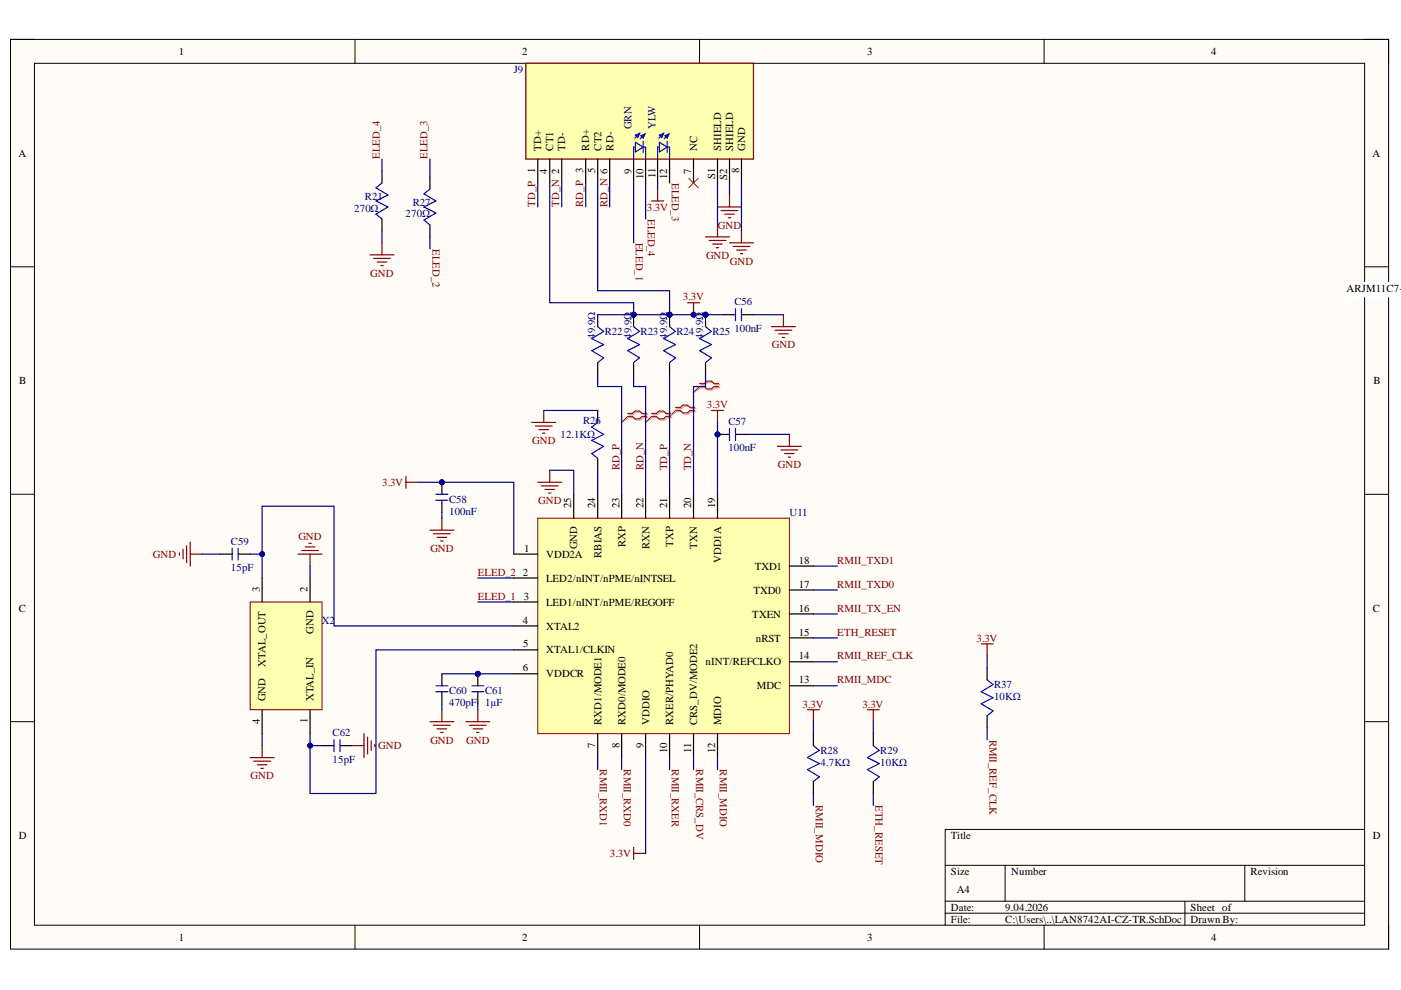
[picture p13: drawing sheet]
<svg xmlns="http://www.w3.org/2000/svg" width="297mm" height="210mm" viewBox="0 0 297 210" stroke-linecap="round" stroke-linejoin="round" font-family="sans-serif">
<defs><g id="words">
<g font-size="2.3">
<text x="37.9" y="11.7">1</text>
<text x="110.7" y="11.7">2</text>
<text x="183.9" y="11.7">3</text>
<text x="256.8" y="11.7">4</text>
<text x="3.9" y="33.3">A</text>
<text x="114.8" y="31.9" transform="rotate(-90 114.8 31.9)">TD+</text>
<text x="117.3" y="31.9" transform="rotate(-90 117.3 31.9)">CT1</text>
<text x="119.8" y="31.9" transform="rotate(-90 119.8 31.9)">TD-</text>
<text x="124.9" y="31.9" transform="rotate(-90 124.9 31.9)">RD+</text>
<text x="127.5" y="31.9" transform="rotate(-90 127.5 31.9)">CT2</text>
<text x="130.1" y="31.9" transform="rotate(-90 130.1 31.9)">RD-</text>
<text x="147.8" y="31.9" transform="rotate(-90 147.8 31.9)">NC</text>
<text x="152.9" y="31.9" transform="rotate(-90 152.9 31.9)">SHIELD</text>
<text x="155.4" y="31.9" transform="rotate(-90 155.4 31.9)">SHIELD</text>
<text x="158" y="31.9" transform="rotate(-90 158 31.9)">GND</text>
<text x="291" y="33.3">A</text>
<text x="113.5" y="36.6" transform="rotate(-90 113.5 36.6)">1</text>
<text x="116" y="36.8" transform="rotate(-90 116 36.8)">4</text>
<text x="126.2" y="36.8" transform="rotate(-90 126.2 36.8)">5</text>
<text x="133.9" y="36.8" transform="rotate(-90 133.9 36.8)">9</text>
<text x="136.4" y="37.9" transform="rotate(-90 136.4 37.9)">10</text>
<text x="138.9" y="37.8" transform="rotate(-90 138.9 37.8)">11</text>
<text x="141.5" y="37.9" transform="rotate(-90 141.5 37.9)">12</text>
<text x="146.6" y="36.8" transform="rotate(-90 146.6 36.8)">7</text>
<text x="151.6" y="37.9" transform="rotate(-90 151.6 37.9)">S1</text>
<text x="154.2" y="38.1" transform="rotate(-90 154.2 38.1)">S2</text>
<text x="156.7" y="36.8" transform="rotate(-90 156.7 36.8)">8</text>
<text x="285.5" y="61.9">ARJ</text>
<text x="289.7" y="61.9">M11C7-0</text>
<text x="4.1" y="81.4">B</text>
<text x="291.2" y="81.4">B</text>
<text x="121.1" y="107.8" transform="rotate(-90 121.1 107.8)">25</text>
<text x="126.2" y="107.8" transform="rotate(-90 126.2 107.8)">24</text>
<text x="131.3" y="107.8" transform="rotate(-90 131.3 107.8)">23</text>
<text x="136.4" y="107.8" transform="rotate(-90 136.4 107.8)">22</text>
<text x="141.5" y="107.8" transform="rotate(-90 141.5 107.8)">21</text>
<text x="146.6" y="107.8" transform="rotate(-90 146.6 107.8)">20</text>
<text x="151.6" y="107.8" transform="rotate(-90 151.6 107.8)">19</text>
<text x="111.1" y="117">1</text>
<text x="115.8" y="118.3">VDD2A</text>
<text x="122.4" y="116.5" transform="rotate(-90 122.4 116.5)">GND</text>
<text x="127.5" y="118.3" transform="rotate(-90 127.5 118.3)">RBIAS</text>
<text x="132.6" y="116" transform="rotate(-90 132.6 116)">RXP</text>
<text x="137.7" y="116.4" transform="rotate(-90 137.7 116.4)">RXN</text>
<text x="142.8" y="115.9" transform="rotate(-90 142.8 115.9)">TXP</text>
<text x="147.8" y="116.3" transform="rotate(-90 147.8 116.3)">TXN</text>
<text x="152.9" y="119.4" transform="rotate(-90 152.9 119.4)">VDD1A</text>
<text x="169.4" y="119.5">18</text>
<text x="55.1" y="125.6" transform="rotate(-90 55.1 125.6)">3</text>
<text x="65.2" y="125.6" transform="rotate(-90 65.2 125.6)">2</text>
<text x="110.9" y="122.1">2</text>
<text x="115.8" y="123.3">LED2/nINT/nPME/nINTSEL</text>
<text x="159.8" y="125.9">TXD0</text>
<text x="160" y="120.8">TXD1</text>
<text x="169.4" y="124.6">17</text>
<text x="4" y="129.7">C</text>
<text x="111" y="127.1">3</text>
<text x="115.8" y="128.4">LED1/nINT/nPME/REGOFF</text>
<text x="159.5" y="130.9">TXEN</text>
<text x="169.4" y="129.7">16</text>
<text x="291.1" y="129.7">C</text>
<text x="66.5" y="134.3" transform="rotate(-90 66.5 134.3)">GND</text>
<text x="110.9" y="132.2">4</text>
<text x="111" y="137.3">5</text>
<text x="115.8" y="133.5">XTAL2</text>
<text x="160.3" y="136">nRST</text>
<text x="169.4" y="134.7">15</text>
<text x="56.3" y="141.3" transform="rotate(-90 56.3 141.3)">XTAL_OUT</text>
<text x="110.9" y="142.4">6</text>
<text x="115.8" y="138.5">XTAL1/CLKIN</text>
<text x="115.8" y="143.6">VDDCR</text>
<text x="149.6" y="141.1">nINT/REFCLKO</text>
<text x="169.4" y="139.8">14</text>
<text x="56.3" y="148.7" transform="rotate(-90 56.3 148.7)">GND</text>
<text x="66.5" y="148.7" transform="rotate(-90 66.5 148.7)">XTAL_IN</text>
<text x="160.4" y="146.2">MDC</text>
<text x="169.4" y="144.9">13</text>
<text x="55.1" y="153.6" transform="rotate(-90 55.1 153.6)">4</text>
<text x="65.2" y="153.3" transform="rotate(-90 65.2 153.3)">1</text>
<text x="127.5" y="153.8" transform="rotate(-90 127.5 153.8)">RXD1/MODE1</text>
<text x="132.6" y="153.8" transform="rotate(-90 132.6 153.8)">RXD0/MODE0</text>
<text x="137.7" y="153.8" transform="rotate(-90 137.7 153.8)">VDDIO</text>
<text x="142.8" y="153.8" transform="rotate(-90 142.8 153.8)">RXER/PHYAD0</text>
<text x="147.8" y="153.8" transform="rotate(-90 147.8 153.8)">CRS_DV/MODE2</text>
<text x="152.9" y="153.8" transform="rotate(-90 152.9 153.8)">MDIO</text>
<text x="126.2" y="158.7" transform="rotate(-90 126.2 158.7)">7</text>
<text x="131.3" y="158.6" transform="rotate(-90 131.3 158.6)">8</text>
<text x="136.4" y="158.7" transform="rotate(-90 136.4 158.7)">9</text>
<text x="141.5" y="159.8" transform="rotate(-90 141.5 159.8)">10</text>
<text x="146.6" y="159.6" transform="rotate(-90 146.6 159.6)">11</text>
<text x="151.6" y="159.8" transform="rotate(-90 151.6 159.8)">12</text>
<text x="4" y="177.9">D</text>
<text x="201.6" y="177.9">Title</text>
<text x="291.1" y="177.9">D</text>
<text x="201.6" y="185.5">Size</text>
<text x="214.4" y="185.5">Number</text>
<text x="265.1" y="185.5">Revision</text>
<text x="202.9" y="189.3">A4</text>
<text x="201.6" y="193.1">Date:</text>
<text x="201.6" y="195.7">File:</text>
<text x="213.1" y="193.1">9.04.2026</text>
<text x="213.1" y="195.7">C:\Users\..\LAN8742AI-CZ-TR.SchDoc</text>
<text x="252.4" y="193.1">Sheet of</text>
<text x="252.4" y="195.7">Drawn By:</text>
<text x="37.9" y="199.5">1</text>
<text x="110.7" y="199.5">2</text>
<text x="183.9" y="199.5">3</text>
<text x="256.8" y="199.5">4</text>
</g>
<g font-size="2.3" fill="#000080">
<text x="108.9" y="15.5">J9</text>
<text x="133.9" y="27.4" transform="rotate(-90 133.9 27.4)">GRN</text>
<text x="138.9" y="27.4" transform="rotate(-90 138.9 27.4)">YLW</text>
<text x="75.1" y="44.9">270Ω</text>
<text x="77.4" y="42.4">R21</text>
<text x="86" y="46">270Ω</text>
<text x="87.5" y="43.7">R27</text>
<text x="155.7" y="64.7">C56</text>
<text x="126.2" y="71.8" transform="rotate(-90 126.2 71.8)">49.9Ω</text>
<text x="128.2" y="71">R22</text>
<text x="133.9" y="71.8" transform="rotate(-90 133.9 71.8)">49.9Ω</text>
<text x="135.8" y="71">R23</text>
<text x="141.5" y="71.8" transform="rotate(-90 141.5 71.8)">49.9Ω</text>
<text x="143.4" y="71">R24</text>
<text x="149.1" y="71.8" transform="rotate(-90 149.1 71.8)">49.9Ω</text>
<text x="151" y="71">R25</text>
<text x="155.7" y="70.3">100nF</text>
<text x="123.6" y="89.9">R26</text>
<text x="118.8" y="92.9">12.1KΩ</text>
<text x="154.4" y="95.7">100nF</text>
<text x="154.4" y="90.1">C57</text>
<text x="95.2" y="106.6">C58</text>
<text x="95.2" y="109.1">100nF</text>
<text x="167.4" y="109.4">U11</text>
<text x="49" y="115.5">C59</text>
<text x="49" y="121.1">15pF</text>
<text x="68.2" y="132.2">X2</text>
<text x="95.2" y="149.8">470pF</text>
<text x="95.2" y="147.2">C60</text>
<text x="102.8" y="149.8">1µF</text>
<text x="102.8" y="147.2">C61</text>
<text x="210.7" y="148.4">10KΩ</text>
<text x="210.7" y="145.9">R37</text>
<text x="70.5" y="161.7">15pF</text>
<text x="70.5" y="156.1">C62</text>
<text x="174" y="159.9">R28</text>
<text x="186.6" y="159.9">R29</text>
<text x="174" y="162.5">4.7KΩ</text>
<text x="186.6" y="162.5">10KΩ</text>
</g>
<g font-size="2.3" fill="#800000">
<text x="80.5" y="33.7" transform="rotate(-90 80.5 33.7)">ELED_4</text>
<text x="90.7" y="33.7" transform="rotate(-90 90.7 33.7)">ELED_3</text>
<text x="142.4" y="38.8" transform="rotate(90 142.4 38.8)">ELED_3</text>
<text x="113.5" y="43.8" transform="rotate(-90 113.5 43.8)">TD_P</text>
<text x="118.6" y="43.8" transform="rotate(-90 118.6 43.8)">TD_N 2</text>
<text x="123.6" y="43.8" transform="rotate(-90 123.6 43.8)">RD_P 3</text>
<text x="128.8" y="43.8" transform="rotate(-90 128.8 43.8)">RD_N 6</text>
<text x="137.2" y="44.7">3.3V</text>
<text x="137.3" y="46.4" transform="rotate(90 137.3 46.4)">ELED_4</text>
<text x="91.7" y="52.8" transform="rotate(90 91.7 52.8)">ELED_2</text>
<text x="134.8" y="51.5" transform="rotate(90 134.8 51.5)">ELED_1</text>
<text x="152.2" y="48.5">GND</text>
<text x="78.5" y="58.6">GND</text>
<text x="149.7" y="54.8">GND</text>
<text x="154.8" y="56.1">GND</text>
<text x="144.8" y="63.7">3.3V</text>
<text x="163.6" y="73.8">GND</text>
<text x="149.9" y="86.5">3.3V</text>
<text x="112.8" y="94.2">GND</text>
<text x="131.3" y="99.7" transform="rotate(-90 131.3 99.7)">RD_P</text>
<text x="136.4" y="99.7" transform="rotate(-90 136.4 99.7)">RD_N</text>
<text x="141.5" y="99.7" transform="rotate(-90 141.5 99.7)">TD_P</text>
<text x="146.6" y="99.7" transform="rotate(-90 146.6 99.7)">TD_N</text>
<text x="164.9" y="99.3">GND</text>
<text x="81" y="103.1">3.3V</text>
<text x="114.1" y="106.9">GND</text>
<text x="32.4" y="118.3">GND</text>
<text x="63.3" y="114.5">GND</text>
<text x="91.3" y="117">GND</text>
<text x="177.5" y="119.5">RMII_TXD1</text>
<text x="101.3" y="122.1">ELED_2</text>
<text x="177.5" y="124.6">RMII_TXD0</text>
<text x="101.3" y="127.1">ELED_1</text>
<text x="177.5" y="129.7">RMII_TX_EN</text>
<text x="177.5" y="134.7">ETH_RESET</text>
<text x="207" y="136">3.3V</text>
<text x="177.5" y="139.8">RMII_REF_CLK</text>
<text x="177.5" y="144.9">RMII_MDC</text>
<text x="170.2" y="150">3.3V</text>
<text x="182.8" y="150">3.3V</text>
<text x="80.2" y="158.9">GND</text>
<text x="91.3" y="157.6">GND</text>
<text x="98.9" y="157.6">GND</text>
<text x="209.8" y="156.8" transform="rotate(90 209.8 156.8)">RMII_REF_CLK</text>
<text x="53.1" y="165.2">GND</text>
<text x="127.2" y="163.1" transform="rotate(90 127.2 163.1)">RMII_RXD1</text>
<text x="132.3" y="163.1" transform="rotate(90 132.3 163.1)">RMII_RXD0</text>
<text x="142.4" y="163.1" transform="rotate(90 142.4 163.1)">RMII_RXER</text>
<text x="147.6" y="163.1" transform="rotate(90 147.6 163.1)">RMII_CRS_DV</text>
<text x="152.6" y="163.1" transform="rotate(90 152.6 163.1)">RMII_MDIO</text>
<text x="172.9" y="170.7" transform="rotate(90 172.9 170.7)">RMII_MDIO</text>
<text x="185.6" y="170.7" transform="rotate(90 185.6 170.7)">ETH_RESET</text>
<text x="129.3" y="181.7">3.3V</text>
</g>
</g></defs>
<path d="M2.2 8.4h292.2v192.8h-292.2z" fill-rule="evenodd" fill="#fffcf8"/>
<path d="M2.2 8.4h292.2v192.8h-292.2z" fill="none" stroke="#000" stroke-width=".21"/>
<path d="M7.3 13.4h282v182.8h-282z" fill-rule="evenodd" fill="#fffcf8"/>
<g fill="none" stroke="#000" stroke-width=".21">
<path d="M2.2 8.3h5.1M7.3 13.4h282v182.8h-282zM75.3 8.3v5.1M148.3 8.3v5.1M221.4 8.4v5M289.3 8.4h5.1v5M2.2 56.6h5.1M289.3 56.6h5.1M2.2 104.8h5.1M289.3 104.8h5.1M2.2 153h5.1M289.3 153h5.1"/>
<path d="M289.3 175.9h-88.9v20.3M75.3 196.2v5M148.3 196.2v5M200.4 183.5h88.9M200.4 191.1h88.9M200.4 193.6h88.9M213.1 183.5v7.6M221.4 196.2v5M251.2 191.1v5.1M263.9 183.5v7.6M294.4 196.2v5"/>
</g>
<path d="M114 109.9h53.4v45.7h-53.4z" fill-rule="evenodd" fill="#ffffb0"/>
<path d="M114 109.9h53.4v45.7h-53.4z" fill="none" stroke="#800000" stroke-width=".21"/>
<g fill="none" stroke="#000" stroke-width=".25">
<path d="M108.9 117.5h5.1M121.6 104.8v5.1M126.7 104.8v5.1M131.8 104.8v5.1M136.9 104.8v5.1M142 104.8v5.1M147 104.8v5.1M152.1 104.8v5.1M108.9 122.6h5.1M108.9 127.6h5.1M108.9 132.7h5.1M108.9 137.8h5.1"/>
<path d="M167.4 135.2h5M167.4 130.2h5M167.4 125.1h5M167.4 120h5M108.9 142.9h5.1M126.7 155.6v5M131.8 155.6v5M136.9 155.6v5M142 155.6v5M147 155.6v5M152.1 155.6v5M167.4 145.4h5"/>
<path d="M167.4 140.3h5"/>
</g>
<path d="M145.8 64.2h2.5M147 64.2v2.5" fill="none" stroke="#800000" stroke-width=".25"/>
<circle cx="147" cy="66.7" r=".51" fill="#000080"/>
<circle cx="147" cy="66.7" r=".51" fill="none" stroke="#000080" stroke-width=".21"/>
<path d="M150.9 87h2.5M152.1 87v2.6M134.3 179.7v2.5M134.3 180.9h2.6" fill="none" stroke="#800000" stroke-width=".25"/>
<circle cx="93.7" cy="102.3" r=".51" fill="#000080"/>
<circle cx="93.7" cy="102.3" r=".51" fill="none" stroke="#000080" stroke-width=".21"/>
<path d="M93.7 102.3v2.5M93.7 106.1v2.5" fill="none" stroke="#000" stroke-width=".25"/>
<circle cx="93.7" cy="102.3" r=".51" fill="#000080"/>
<circle cx="93.7" cy="102.3" r=".51" fill="none" stroke="#000080" stroke-width=".21"/>
<path d="M92.4 106.1h2.6M92.4 104.8h2.6" fill="none" stroke="#00f" stroke-width=".25"/>
<path d="M91.2 112.4h5M91.9 113.2h3.6M92.7 113.9h2M93.4 114.7h.5M93.7 109.9v2.5" fill="none" stroke="#800000" stroke-width=".25"/>
<circle cx="152.1" cy="92.1" r=".51" fill="#000080"/>
<circle cx="152.1" cy="92.1" r=".51" fill="none" stroke="#000080" stroke-width=".21"/>
<path d="M152.1 92.1h2.6M155.9 92.1h2.6" fill="none" stroke="#000" stroke-width=".25"/>
<circle cx="152.1" cy="92.1" r=".51" fill="#000080"/>
<circle cx="152.1" cy="92.1" r=".51" fill="none" stroke="#000080" stroke-width=".21"/>
<path d="M154.7 90.8v2.6M155.9 90.8v2.6" fill="none" stroke="#00f" stroke-width=".25"/>
<path d="M164.8 94.6h5.1M165.6 95.4h3.5M166.4 96.2h2M167.1 96.9h.5M167.4 92.1v2.5" fill="none" stroke="#800000" stroke-width=".25"/>
<circle cx="101.3" cy="142.9" r=".51" fill="#000080"/>
<circle cx="101.3" cy="142.9" r=".51" fill="none" stroke="#000080" stroke-width=".21"/>
<path d="M101.3 142.9v2.5M101.3 146.7v2.5" fill="none" stroke="#000" stroke-width=".25"/>
<circle cx="101.3" cy="142.9" r=".51" fill="#000080"/>
<circle cx="101.3" cy="142.9" r=".51" fill="none" stroke="#000080" stroke-width=".21"/>
<path d="M81 38.8l-1.3 1 2.6 1.5-2.6 1.3 2.6 1.3-2.6 1.5 1.3 1M126.7 89.6l-1.3 1 2.6 1.5-2.6 1.3 2.6 1.2-2.6 1.6 1.3 1M92.4 146.7h2.6M92.4 145.4h2.6M100 146.7h2.6M100 145.4h2.6" fill="none" stroke="#00f" stroke-width=".25"/>
<path d="M81 36.3v2.5M81 46.4v2.6M126.7 87v2.6M126.7 97.2v2.5M93.7 142.9v2.5M93.7 146.7v2.5" fill="none" stroke="#000" stroke-width=".25"/>
<path d="M91.2 153h5M91.9 153.8h3.6M92.7 154.5h2M93.4 155.3h.5M93.7 150.5v2.5M98.8 153h5.1M99.5 153.8h3.6M100.3 154.5h2M101.1 155.3h.5M101.3 150.5v2.5" fill="none" stroke="#800000" stroke-width=".25"/>
<path d="M53 127.6h15.3v22.9h-15.3z" fill-rule="evenodd" fill="#ffffb0"/>
<path d="M53 127.6h15.3v22.9h-15.3z" fill="none" stroke="#800000" stroke-width=".21"/>
<path d="M46.7 117.5h2.5M50.5 117.5h2.5M55.6 122.6v5M65.7 122.6v5M55.6 150.5v5.1M65.7 150.5v5.1M68.3 158.1h2.5M72.1 158.1h2.5M172.4 155.6v2.5M185.2 155.6v2.5M172.4 165.7v2.5M185.2 165.7v2.5" fill="none" stroke="#000" stroke-width=".25"/>
<g fill="none" stroke="#800000" stroke-width=".25">
<path d="M38 117.2v.5M38.8 116.5v2M39.6 115.7v3.6M40.3 117.5h2.6M40.3 114.9v5.1M63.2 117.5h5.1M64 116.7h3.5M64.7 116h2.1M65.5 115.2h.5M65.7 117.5v2.5M55.6 158.1v2.5M171.2 150.5h2.5"/>
<path d="M172.4 150.5v2.5M183.9 150.5h2.5M185.2 150.5v2.5M53 160.6h5.1M53.8 161.4h3.6M54.6 162.2h2M55.3 162.9h.5"/>
</g>
<path d="M49.2 116.2v2.5M50.5 116.2v2.5M70.8 156.8v2.6M72.1 156.8v2.6M172.4 158.1l1.3 1-2.5 1.5 2.5 1.3-2.5 1.3 2.5 1.5-1.3 1M185.2 158.1l1.2 1-2.5 1.5 2.5 1.3-2.5 1.3 2.5 1.5-1.2 1" fill="none" stroke="#00f" stroke-width=".25"/>
<path d="M111.5 13.4h48.2v20.3h-48.2z" fill-rule="evenodd" fill="#ffffb0"/>
<path d="M111.5 13.4h48.2v20.3h-48.2z" fill="none" stroke="#800000" stroke-width=".25"/>
<path d="M134.6 31.2h-.3v2.5M134.7 30.2l1.7 1-1.7 1zM135.6 28.3l-1 1M136.4 29.9v2.4M136.5 31.2h.4v2.5M136.8 28.4l-1.1 1M139.7 31.2h-.3v2.5M139.8 30.2l1.7 1-1.7 1zM140.7 28.3l-1 1M141.5 29.9v2.4M141.6 31.2h.4v2.5M141.8 28.4l-1 1" fill="none" stroke="#00f" stroke-width=".25"/>
<path d="M134.7 28.7l.9-.4-.4 .9z" fill="#00f"/>
<path d="M134.7 28.7l.9-.4-.4 .9z" fill="none" stroke="#00f" stroke-width=".25"/>
<path d="M135.9 28.8l.9-.4-.4 .9z" fill="#00f"/>
<path d="M135.9 28.8l.9-.4-.4 .9z" fill="none" stroke="#00f" stroke-width=".25"/>
<path d="M139.8 28.7l.9-.4-.4 .9z" fill="#00f"/>
<path d="M139.8 28.7l.9-.4-.4 .9z" fill="none" stroke="#00f" stroke-width=".25"/>
<path d="M140.9 28.8l.9-.4-.3 .9z" fill="#00f"/>
<path d="M140.9 28.8l.9-.4-.3 .9zM91.2 40.1l-1.3 1 2.5 1.5-2.5 1.3 2.5 1.3-2.5 1.5 1.3 1M126.7 69.3l1.3 1-2.6 1.5 2.6 1.3-2.6 1.2 2.6 1.6-1.3 1M155.9 65.5v2.5M157.2 65.5v2.5" fill="none" stroke="#00f" stroke-width=".25"/>
<g fill="none" stroke="#000" stroke-width=".25">
<path d="M91.2 37.5v2.6M114 33.7v5.1M116.6 33.7v5.1M119.1 33.7v5.1M124.2 33.7v5.1M126.7 33.7v5.1M129.3 33.7v5.1M134.3 33.7v5.1M136.9 33.7v5.1M139.4 33.7v5.1M142 33.7v5.1M147 33.7v5.1"/>
<path d="M152.1 33.7v5.1M154.7 33.7v5.1M157.2 33.7v5.1M91.2 47.7v2.5M126.7 66.7v2.6M126.7 76.9v2.5M153.4 66.7h2.5M157.2 66.7h2.5"/>
</g>
<g fill="none" stroke="#800000" stroke-width=".25">
<path d="M78.4 54h5.1M79.2 54.8h3.6M80 55.6h2M80.7 56.3h.5M81 51.5v2.5M138.2 42.6h2.5M139.4 40.1v2.5M149.6 50.2h5.1M150.3 51h3.6M151.1 51.8h2M151.9 52.5h.5M152.1 43.9h5.1"/>
<path d="M152.1 47.7v2.5M152.9 44.6h3.5M153.6 45.4h2.1M154.4 46.2h.5M154.7 51.5h5M154.7 41.3v2.6M155.4 52.3h3.6M156.2 53h2M157 53.8h.5M157.2 49v2.5M163.6 69.3h5M164.3 70h3.6"/>
<path d="M165.1 70.8h2M165.8 71.5h.6M166.1 66.7v2.6M112.7 89.6h5.1M113.5 90.3h3.6M114.3 91.1h2M115 91.8h.5M115.3 87v2.6M116.6 99.7v2.6M86.1 102.3h2.5M86.1 101v2.5M114 102.3h5.1"/>
<path d="M114.8 103h3.5M115.5 103.8h2.1M116.3 104.5h.5M74.6 158.1h2.6M77.2 155.6v5M77.9 156.3v3.6M78.7 157.1v2M79.5 157.8v.5"/>
</g>
<path d="M146 37.8l2.1 2M148.1 37.8l-2.1 2M133.1 88.3l-1.3 1.3M138.2 88.3l-1.3 1.3M143.2 87l-1.2 1.3M148.3 82l-1.3 1.2" fill="none" stroke="#f00" stroke-width=".21"/>
<path d="M133.3 87.9h1l.5-.5h1.1l.5 .5h1M133.3 88.5h1l.5 .6h1.1l.5-.6h1M138.4 87.9h1l.5-.5h1l.6 .5h1M138.4 88.5h1l.5 .6h1l.6-.6h1M143.5 86.6h1l.5-.5h1l.5 .5h1.1M143.5 87.3h1l.5 .5h1l.5-.5h1.1M148.6 81.6h1l.5-.5h1l.5 .5h1M148.6 82.2h1l.5 .5h1l.5-.5h1" fill="none" stroke="#d0a19e" stroke-width=".25"/>
<path d="M133.3 88.5l-1.5 1.1M138.4 88.5l-1.5 1.1M143.5 87.3l-1.5 1M148.6 82.2l-1.6 1" fill="none" stroke="#d0a19e" stroke-width=".21"/>
<path d="M133.1 87.7h1l.5-.5h1l.5 .5h1M133.1 88.3h1l.5 .5h1l.5-.5h1M138.2 87.7h1l.5-.5h1l.5 .5h1M138.2 88.3h1l.5 .5h1l.5-.5h1M143.2 86.4h1.1l.5-.5h1l.5 .5h1M143.2 87h1.1l.5 .5h1l.5-.5h1M148.3 81.3h1l.5-.5h1.1l.5 .5h1M148.3 82h1l.5 .5h1.1l.5-.5h1" fill="none" stroke="#f00" stroke-width=".25"/>
<circle cx="134.3" cy="66.7" r=".51" fill="#000080"/>
<circle cx="134.3" cy="66.7" r=".51" fill="none" stroke="#000080" stroke-width=".21"/>
<path d="M134.3 66.7v2.6" fill="none" stroke="#000" stroke-width=".25"/>
<circle cx="134.3" cy="66.7" r=".51" fill="#000080"/>
<circle cx="134.3" cy="66.7" r=".51" fill="none" stroke="#000080" stroke-width=".21"/>
<path d="M134.3 76.9v2.5" fill="none" stroke="#000" stroke-width=".25"/>
<path d="M134.3 69.3l1.3 1-2.5 1.5 2.5 1.3-2.5 1.2 2.5 1.6-1.3 1" fill="none" stroke="#00f" stroke-width=".25"/>
<circle cx="142" cy="66.7" r=".51" fill="#000080"/>
<circle cx="142" cy="66.7" r=".51" fill="none" stroke="#000080" stroke-width=".21"/>
<path d="M142 66.7v2.6" fill="none" stroke="#000" stroke-width=".25"/>
<circle cx="142" cy="66.7" r=".51" fill="#000080"/>
<circle cx="142" cy="66.7" r=".51" fill="none" stroke="#000080" stroke-width=".21"/>
<path d="M142 76.9v2.5" fill="none" stroke="#000" stroke-width=".25"/>
<path d="M142 69.3l1.2 1-2.5 1.5 2.5 1.3-2.5 1.2 2.5 1.6-1.2 1" fill="none" stroke="#00f" stroke-width=".25"/>
<circle cx="149.6" cy="66.7" r=".51" fill="#000080"/>
<circle cx="149.6" cy="66.7" r=".51" fill="none" stroke="#000080" stroke-width=".21"/>
<path d="M149.6 66.7v2.6" fill="none" stroke="#000" stroke-width=".25"/>
<circle cx="149.6" cy="66.7" r=".51" fill="#000080"/>
<circle cx="149.6" cy="66.7" r=".51" fill="none" stroke="#000080" stroke-width=".21"/>
<path d="M149.6 76.9v2.5M209.3 141.6v2.5M209.3 151.7v2.6" fill="none" stroke="#000" stroke-width=".25"/>
<path d="M149.6 69.3l1.3 1-2.6 1.5 2.6 1.3-2.6 1.2 2.6 1.6-1.3 1M209.3 144.1l1.3 1-2.6 1.6 2.6 1.2-2.6 1.3 2.6 1.5-1.3 1" fill="none" stroke="#00f" stroke-width=".25"/>
<path d="M208 136.5h2.6M209.3 136.5v2.6" fill="none" stroke="#800000" stroke-width=".25"/>
<path d="M152.1 89.6v15.2M136.9 160.6v20.3" fill="none" stroke="#000080" stroke-width=".25"/>
<circle cx="152.1" cy="92.1" r=".51" fill="#000080"/>
<circle cx="152.1" cy="92.1" r=".51" fill="none" stroke="#000080" stroke-width=".21"/>
<path d="M158.5 92.1h8.9M93.7 108.6v1.3M101.3 142.9h7.6" fill="none" stroke="#000080" stroke-width=".25"/>
<circle cx="101.3" cy="142.9" r=".51" fill="#000080"/>
<circle cx="101.3" cy="142.9" r=".51" fill="none" stroke="#000080" stroke-width=".21"/>
<path d="M93.7 142.9h7.6" fill="none" stroke="#000080" stroke-width=".25"/>
<circle cx="101.3" cy="142.9" r=".51" fill="#000080"/>
<circle cx="101.3" cy="142.9" r=".51" fill="none" stroke="#000080" stroke-width=".21"/>
<path d="M88.6 102.3h20.3v15.2M93.7 149.2v1.3M101.3 149.2v1.3" fill="none" stroke="#000080" stroke-width=".25"/>
<circle cx="93.7" cy="102.3" r=".51" fill="#000080"/>
<circle cx="93.7" cy="102.3" r=".51" fill="none" stroke="#000080" stroke-width=".21"/>
<path d="M126.7 99.7v5.1M65.7 120v2.6M55.6 155.6v2.5M65.7 158.1h2.6" fill="none" stroke="#000080" stroke-width=".25"/>
<circle cx="65.7" cy="158.1" r=".51" fill="#000080"/>
<circle cx="65.7" cy="158.1" r=".51" fill="none" stroke="#000080" stroke-width=".21"/>
<path d="M53 117.5h2.6" fill="none" stroke="#000080" stroke-width=".25"/>
<circle cx="55.6" cy="117.5" r=".51" fill="#000080"/>
<circle cx="55.6" cy="117.5" r=".51" fill="none" stroke="#000080" stroke-width=".21"/>
<path d="M42.9 117.5h3.8M108.9 137.8h-29.2v30.4h-14v-12.6" fill="none" stroke="#000080" stroke-width=".25"/>
<circle cx="65.7" cy="158.1" r=".51" fill="#000080"/>
<circle cx="65.7" cy="158.1" r=".51" fill="none" stroke="#000080" stroke-width=".21"/>
<path d="M55.6 122.6v-15.3h15.2v25.4h38.1" fill="none" stroke="#000080" stroke-width=".25"/>
<circle cx="55.6" cy="117.5" r=".51" fill="#000080"/>
<circle cx="55.6" cy="117.5" r=".51" fill="none" stroke="#000080" stroke-width=".21"/>
<g fill="none" stroke="#000080" stroke-width=".25">
<path d="M114 38.8v5.1M119.1 38.8v5.1M124.2 38.8v5.1M129.3 38.8v5.1M126.7 79.4v2.6h5.1v22.8M126.7 66.7h26.7M134.3 79.4v2.6h2.6v22.8M142 79.4v25.4M149.6 79.4v2.6h-2.6v22.8M172.4 130.2h5.1M172.4 125.1h5.1M172.4 120h5.1"/>
<path d="M172.4 135.3h5.1M172.4 140.3h5.1M172.4 145.4h5.1M172.4 153v2.6M185.2 153v2.6M126.7 160.6v2.6M131.8 160.6v2.6M142 160.6v2.6M147 160.6v2.6M152.1 160.6v2.6M172.4 168.2v2.6M185.2 168.2v2.6"/>
</g>
<circle cx="134.3" cy="66.7" r=".51" fill="#000080"/>
<circle cx="134.3" cy="66.7" r=".51" fill="none" stroke="#000080" stroke-width=".21"/>
<circle cx="142" cy="66.7" r=".51" fill="#000080"/>
<circle cx="142" cy="66.7" r=".51" fill="none" stroke="#000080" stroke-width=".21"/>
<circle cx="147" cy="66.7" r=".51" fill="#000080"/>
<circle cx="147" cy="66.7" r=".51" fill="none" stroke="#000080" stroke-width=".21"/>
<circle cx="149.6" cy="66.7" r=".51" fill="#000080"/>
<circle cx="149.6" cy="66.7" r=".51" fill="none" stroke="#000080" stroke-width=".21"/>
<path d="M116.6 38.8v25.4h17.7v2.5" fill="none" stroke="#000080" stroke-width=".25"/>
<circle cx="134.3" cy="66.7" r=".51" fill="#000080"/>
<circle cx="134.3" cy="66.7" r=".51" fill="none" stroke="#000080" stroke-width=".21"/>
<path d="M126.7 38.8v22.8h15.3v5.1" fill="none" stroke="#000080" stroke-width=".25"/>
<circle cx="142" cy="66.7" r=".51" fill="#000080"/>
<circle cx="142" cy="66.7" r=".51" fill="none" stroke="#000080" stroke-width=".21"/>
<g fill="none" stroke="#000080" stroke-width=".25">
<path d="M81 33.7v2.6M91.2 33.7v3.8M134.3 38.8v12.7M136.9 38.8v7.6M139.4 38.8v1.3M152.1 38.8v8.9M154.7 38.8v2.5M157.2 38.8v10.2M81 49v2.5M91.2 50.2v2.6M159.7 66.7h6.4M115.3 87h11.4"/>
<path d="M116.6 99.7h5v5.1M101.3 127.6h7.6M101.3 122.6h7.6M209.3 139.1v2.5M209.3 154.3v2.5"/>
</g>
<path d="M285.5 59.9h11.6v3h-11.6z" fill-rule="evenodd" fill="#fff"/>
<path d="M297.1 59.9h-11.6v3h11.6" fill="none" stroke="#fff" stroke-width=".21"/>
<use href="#words"/>
</svg>
